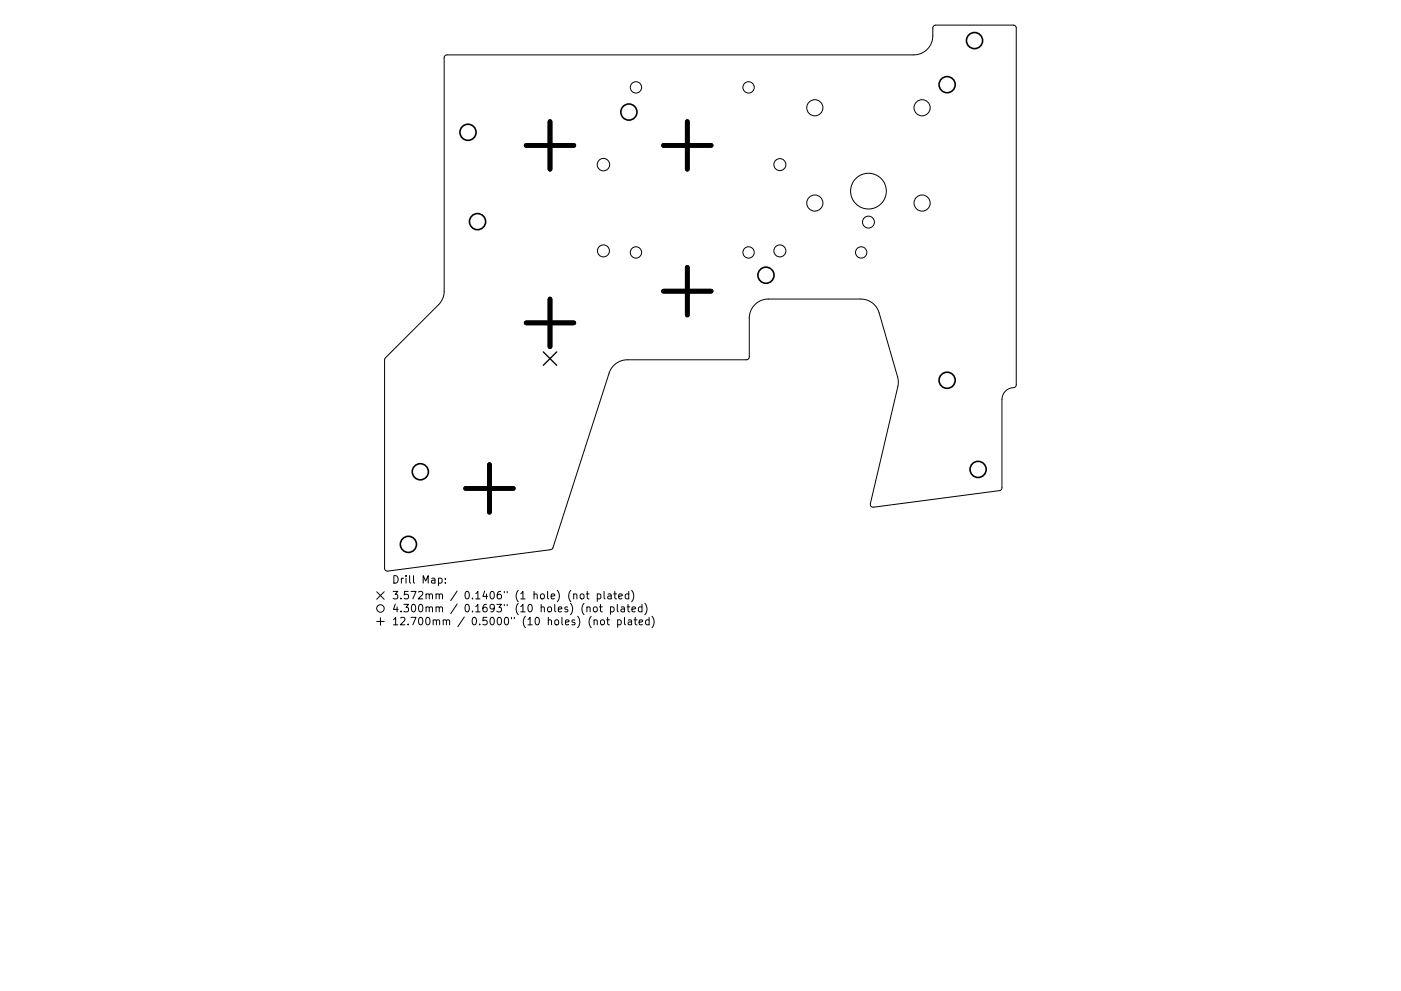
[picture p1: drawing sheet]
<svg xmlns="http://www.w3.org/2000/svg" width="297mm" height="210mm" viewBox="0 0 297 210" stroke-linecap="round" stroke-linejoin="round" font-family="sans-serif">
<defs><g id="words">
<g font-size="2.2">
<text x="83" y="123.8">Drill Map:</text>
<text x="83" y="127.1">3.572mm / 0.1406&quot; (1 hole) (not plated)</text>
<text x="83" y="129.9">4.300mm / 0.1693&quot; (10 holes) (not plated)</text>
<text x="83" y="132.6">12.700mm / 0.5000&quot; (10 holes) (not plated)</text>
</g>
</g></defs>
<g fill="none" stroke="#000" stroke-width=".21">
<path d="M94.3 11.8l.5-.2h98.9a4 4 0 0 0 4.1-4v-1.8l.2-.3 .3-.2h16.6l.3 .1 .2 .4 .1 75.8-.3 .6a2.73 2.73 0 0 0-2.8 2.6v18.7l-.2 .5-27 3.6-.4-.1-.2-.3-.1-.3 6-25.6-.2-1.3-3.9-13.6a4 4 0 0 0-3.9-3h-19.6a4 4 0 0 0-4 4.1v8.3l-.4 .5h-25.5a4 4 0 0 0-3.8 2.8l-12.1 37.4-.4 .1-34.8 4.5-.3-.2-.1-.3v-44.4l.2-.3 11.3-11.2a4 4 0 0 0 1.2-2.9v-49.5zM79.9 125.6l1.6 1.5M79.9 131.8h1.6M80.7 131.1v1.5M81.5 125.6l-1.6 1.5M93 122.7h.4l.3 .3-.1 .6h-.6M94.4 123.6v.1M94.4 122.7v.2M121.6 126.2l.3-.2 .3 .1 .1 1M123.2 126.1l.3-.1 .3 .3v.5l-.3 .3-.3-.1-.2-.2zM124.3 126h.6M124.4 128.9l.3-.1h.3l.1 1"/>
<path d="M124.5 125.5v1.3l.4 .3M125.9 128.9l.2-.1 .5 .1v.6l-.1 .2-.4 .1-.2-.1zM126 131.7l.2-.2 .4 .1v1M126 131.5v1.1M126.6 126.1l.5-.1 .3 .3-.2 .7h-.6M126.6 126v1.6M127.1 128.8h.6M127.3 128.2v1.4l.4 .2M127.5 131.6l.4-.1 .3 .3v.5l-.3 .3-.4-.1-.2-.2zM128.1 125.5v1.3l.2 .3M128.6 131.5h.6M128.8 131v1.3l.4 .3"/>
<path d="M128.9 126.1h.6l.1 1M129.4 128.8h.5l.3 .3-.2 .6h-.6M129.4 128.8v1.5M129.6 126.4l-.5 .1-.3 .2 .3 .4 .5-.1M130.1 126h.6M130.4 125.5v1.3l.3 .3M130.9 128.2v1.4l.2 .2M131 131.6l.4-.1 .3 .3-.1 .7h-.6M131 131.5v1.6M131.2 126.5l.7-.1v-.3l-.5-.1-.2 .2 .1 .8h.6M131.7 128.8h.6l.1 1M132.4 129.1l-.5 .1-.3 .2 .3 .4 .5-.1"/>
<path d="M132.4 131v1.3l.2 .3M132.9 128.8h.6M133.2 128.2v1.4l.3 .2M133.2 131.6h.6l.1 1M133.3 126.1l-.4-.1-.4 .3 .2 .7h.6M133.3 125.5v1.6M133.9 125.2a1.83 1.83 0 0 1 0 2.5M133.9 131.9l-.5 .1-.2 .2 .2 .4 .5-.1M134 129.3l.7-.2v-.3h-.5l-.2 .2 .1 .7h.6M134.4 131.5h.7M134.7 131v1.3l.4 .3M135.5 132l.8-.1-.1-.3-.5-.1-.2 .2 .1 .8h.6"/>
<path d="M136.1 128.8h-.4l-.3 .3 .1 .6h.6M136.1 128.2v1.6M136.7 128a1.83 1.83 0 0 1 0 2.4M137.6 131.6l-.4-.1-.3 .3 .1 .7h.6M137.6 131v1.6M138.2 130.7a1.83 1.83 0 0 1 0 2.5"/>
<circle cx="134.8" cy="18.5" r="1.2"/>
<circle cx="158.7" cy="18.5" r="1.2"/>
<circle cx="127.9" cy="34.9" r="1.32"/>
<circle cx="165.3" cy="34.9" r="1.27"/>
<circle cx="172.8" cy="22.9" r="1.71"/>
<circle cx="195.5" cy="22.9" r="1.71"/>
<circle cx="127.9" cy="53.2" r="1.27"/>
<circle cx="134.8" cy="53.6" r="1.2"/>
<circle cx="158.7" cy="53.6" r="1.2"/>
<circle cx="165.3" cy="53.2" r="1.27"/>
<circle cx="172.8" cy="43.1" r="1.71"/>
<circle cx="182.6" cy="53.6" r="1.2"/>
<circle cx="184.1" cy="40.6" r="3.8"/>
<circle cx="184.1" cy="47.1" r="1.26"/>
<circle cx="195.5" cy="43.1" r="1.71"/>
<circle cx="80.7" cy="129.1" r=".8"/>
</g>
<path d="M115.2 74.7l2.8 2.8M118 74.7l-2.8 2.8" fill="none" stroke="#000" stroke-width=".28"/>
<g fill="none" stroke="#000" stroke-width=".34">
<circle cx="200.8" cy="18" r="1.71"/>
<circle cx="206.6" cy="8.6" r="1.71"/>
<circle cx="99.2" cy="28.1" r="1.71"/>
<circle cx="133.3" cy="23.8" r="1.71"/>
<circle cx="101.2" cy="47" r="1.71"/>
<circle cx="162.4" cy="58.4" r="1.71"/>
<circle cx="200.8" cy="80.7" r="1.71"/>
<circle cx="207.4" cy="99.6" r="1.71"/>
<circle cx="86.6" cy="115.5" r="1.71"/>
<circle cx="89.1" cy="100.1" r="1.71"/>
</g>
<path d="M111.6 30.9h10.1M116.6 25.8v10.1M140.7 30.9h10.1M145.7 25.8v10.1M145.7 56.7v10.1M111.6 68.5h10.1M116.6 63.4v10.2M140.7 61.8h10.1M103.8 98.6v10.1M98.7 103.6h10.1" fill="none" stroke="#000" stroke-width="1"/>
<use href="#words"/>
</svg>
